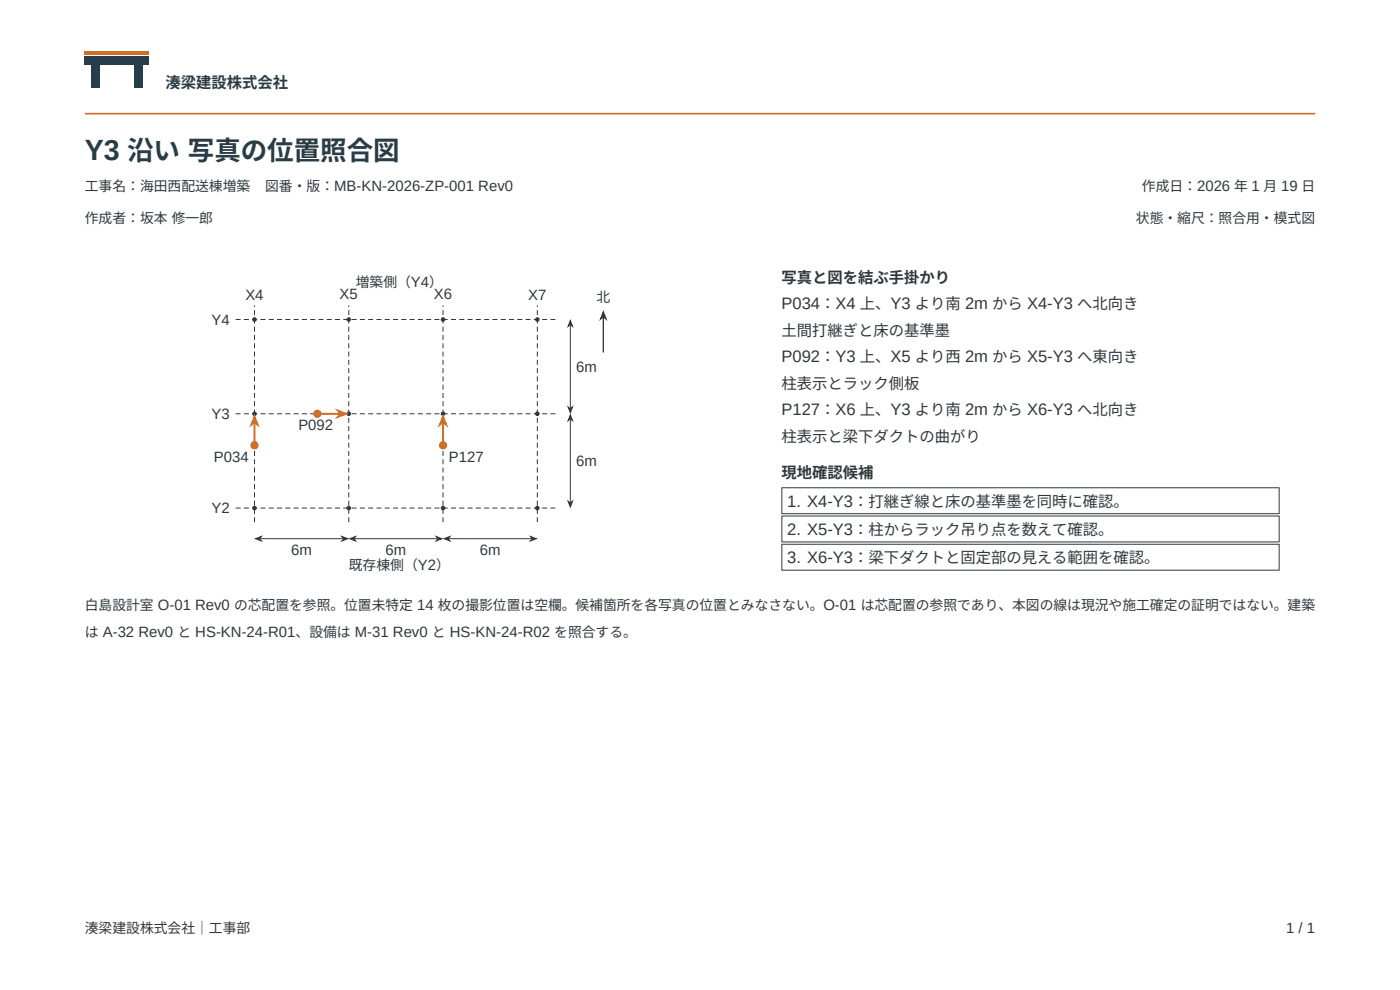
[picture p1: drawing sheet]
<svg xmlns="http://www.w3.org/2000/svg" width="297mm" height="210mm" viewBox="0 0 297 210" stroke-linecap="round" stroke-linejoin="round" font-family="sans-serif">
<defs><g id="words">
<text font-size="6.1" fill="#263d4a" x="18" y="33.9">Y3 沿い 写真の位置照合図</text>
<g font-size="3.5" fill="#30383c">
<text x="165.8" y="65.6">P034：X4 上、Y3 より南 2m から X4-Y3 へ北向き</text>
<text x="165.8" y="76.9">P092：Y3 上、X5 より西 2m から X5-Y3 へ東向き</text>
<text x="165.8" y="88.1">P127：X6 上、Y3 より南 2m から X6-Y3 へ北向き</text>
<text x="167" y="107.5">1. X4-Y3：打継ぎ線と床の基準墨を同時に確認。</text>
<text x="167" y="113.4">2. X5-Y3：柱からラック吊り点を数えて確認。</text>
<text x="167" y="119.4">3. X6-Y3：梁下ダクトと固定部の見える範囲を確認。</text>
</g>
<text font-size="3.2" fill="#263d4a" x="35.1" y="18.7">湊梁建設株式会社</text>
<g font-size="3.2" fill="#30383c">
<text x="165.8" y="60">写真と図を結ぶ手掛かり</text>
<text x="52.1" y="63.5">X4</text>
<text x="72.1" y="63.5">X5</text>
<text x="92.1" y="63.5">X6</text>
<text x="112.1" y="63.5">X7</text>
<text x="44.9" y="68.9">Y4</text>
<text x="165.8" y="71.2">土間打継ぎと床の基準墨</text>
<text x="122.2" y="78.9">6m</text>
<text x="165.8" y="82.5">柱表示とラック側板</text>
<text x="44.9" y="88.9">Y3</text>
<text x="63.3" y="91.2">P092</text>
<text x="165.8" y="93.7">柱表示と梁下ダクトの曲がり</text>
<text x="45.4" y="97.9">P034</text>
<text x="95.2" y="97.9">P127</text>
<text x="122.2" y="98.9">6m</text>
<text x="165.8" y="101.5">現地確認候補</text>
<text x="44.9" y="108.9">Y2</text>
<text x="61.8" y="117.7">6m</text>
<text x="81.8" y="117.7">6m</text>
<text x="101.8" y="117.7">6m</text>
<text x="272.8" y="198">1 / 1</text>
</g>
<g font-size="2.9" fill="#30383c">
<text x="18" y="40.6">工事名：海田西配送棟増築</text>
<text x="56.3" y="40.6">図番・版：MB-KN-2026-ZP-001 Rev0</text>
<text x="242.3" y="40.6">作成日：2026 年 1 月 19 日</text>
<text x="18" y="47.3">作成者：坂本 修一郎</text>
<text x="241" y="47.3">状態・縮尺：照合用・模式図</text>
<text x="75.5" y="60.9">増築側（Y4）</text>
<text x="126.5" y="64.1">北</text>
<text x="74" y="120.9">既存棟側（Y2）</text>
<text x="18" y="129.4">白島設計室 O-01 Rev0 の芯配置を参照。位置未特定 14 枚の撮影位置は空欄。候補箇所を各写真の位置とみなさない。O-01 は芯配置の参照であり、本図の線は現況や施工確定の証明ではない。建築</text>
<text x="18" y="135.1">は A-32 Rev0 と HS-KN-24-R01、設備は M-31 Rev0 と HS-KN-24-R02 を照合する。</text>
<text x="18" y="198">湊梁建設株式会社｜工事部</text>
</g>
</g></defs>
<g fill="#263d4a">
<path d="M19.3 13.6h1.8v5.1h-1.8z"/>
<path d="M28.5 13.6h1.8v5.1h-1.8z"/>
<path d="M18 11.9h13.6v1.8h-13.6z"/>
</g>
<path d="M18 10.9h13.6v.7h-13.6z" fill="#ce702b"/>
<path d="M18 24.1h261" fill="none" stroke="#ce702b" stroke-width=".35"/>
<path d="M50 67.8h68M50 87.8h68M50 107.8h68M54 110.8v-46M74 110.8v-46M94 110.8v-46M114 110.8v-46" fill="none" stroke="#30383c" stroke-width=".21" stroke-dasharray="1.1 .7" stroke-linecap="butt"/>
<g fill="#30383c">
<circle cx="54" cy="107.8" r=".49"/>
<circle cx="54" cy="87.8" r=".49"/>
<circle cx="54" cy="67.8" r=".49"/>
<circle cx="74" cy="107.8" r=".49"/>
<circle cx="74" cy="87.8" r=".49"/>
<circle cx="74" cy="67.8" r=".49"/>
<circle cx="94" cy="107.8" r=".49"/>
<circle cx="94" cy="87.8" r=".49"/>
<circle cx="94" cy="67.8" r=".49"/>
<circle cx="114" cy="107.8" r=".49"/>
<circle cx="114" cy="87.8" r=".49"/>
<circle cx="114" cy="67.8" r=".49"/>
</g>
<path d="M121 68.9v17.8M121 88.9v17.8M55.1 114.3h17.8M75.1 114.3h17.8M95.1 114.3h17.8" fill="none" stroke="#30383c" stroke-width=".21"/>
<g fill="#30383c" stroke="#30383c" stroke-width=".21">
<path d="M54.2 114.3l1.2-.5-.4 .5 .4 .4z"/>
<path d="M72.5 113.8l1.3 .5-1.3 .4 .4-.4z"/>
<path d="M74.2 114.3l1.2-.5-.4 .5 .4 .4z"/>
<path d="M92.5 113.8l1.3 .5-1.3 .4 .4-.4z"/>
<path d="M94.2 114.3l1.2-.5-.4 .5 .4 .4z"/>
<path d="M112.5 113.8l1.3 .5-1.3 .4 .4-.4z"/>
<path d="M120.5 106.3l.5 .4 .5-.4-.5 1.3z"/>
<path d="M121 88l.5 1.2-.5-.4-.5 .4z"/>
<path d="M120.5 86.3l.5 .4 .5-.4-.5 1.3z"/>
<path d="M121 68l.5 1.2-.5-.4-.5 .4z"/>
</g>
<path d="M54 89.6v4.8" fill="none" stroke="#ce702b" stroke-width=".42"/>
<path d="M54 88.4l.6 1.6-.6-.5-.6 .5z" fill="#ce702b" stroke="#ce702b" stroke-width=".42"/>
<circle cx="54" cy="94.4" r=".88" fill="#ce702b"/>
<path d="M67.3 87.8h4.9" fill="none" stroke="#ce702b" stroke-width=".42"/>
<path d="M71.7 87.1l1.7 .7-1.7 .6 .6-.6z" fill="#ce702b" stroke="#ce702b" stroke-width=".42"/>
<circle cx="67.3" cy="87.8" r=".88" fill="#ce702b"/>
<path d="M94 89.6v4.8" fill="none" stroke="#ce702b" stroke-width=".42"/>
<path d="M94 88.4l.6 1.6-.6-.5-.6 .5z" fill="#ce702b" stroke="#ce702b" stroke-width=".42"/>
<circle cx="94" cy="94.4" r=".88" fill="#ce702b"/>
<path d="M128 67.2v7.6" fill="none" stroke="#30383c" stroke-width=".28"/>
<path d="M128 66.2l.5 1.4-.5-.4-.6 .4z" fill="#30383c" stroke="#30383c" stroke-width=".28"/>
<path d="M165.8 103.5h105.6M165.8 109h105.6M165.8 109.5h105.6M165.8 115h105.6M165.8 115.4h105.6M165.9 103.5v5.5M165.9 109.5v5.5M165.9 115.4v5.5M271.4 103.5v5.5M271.4 109.5v5.5M271.4 115.4v5.5M165.8 120.9h105.6" fill="none" stroke="#30383c" stroke-width=".21"/>
<use href="#words"/>
</svg>
